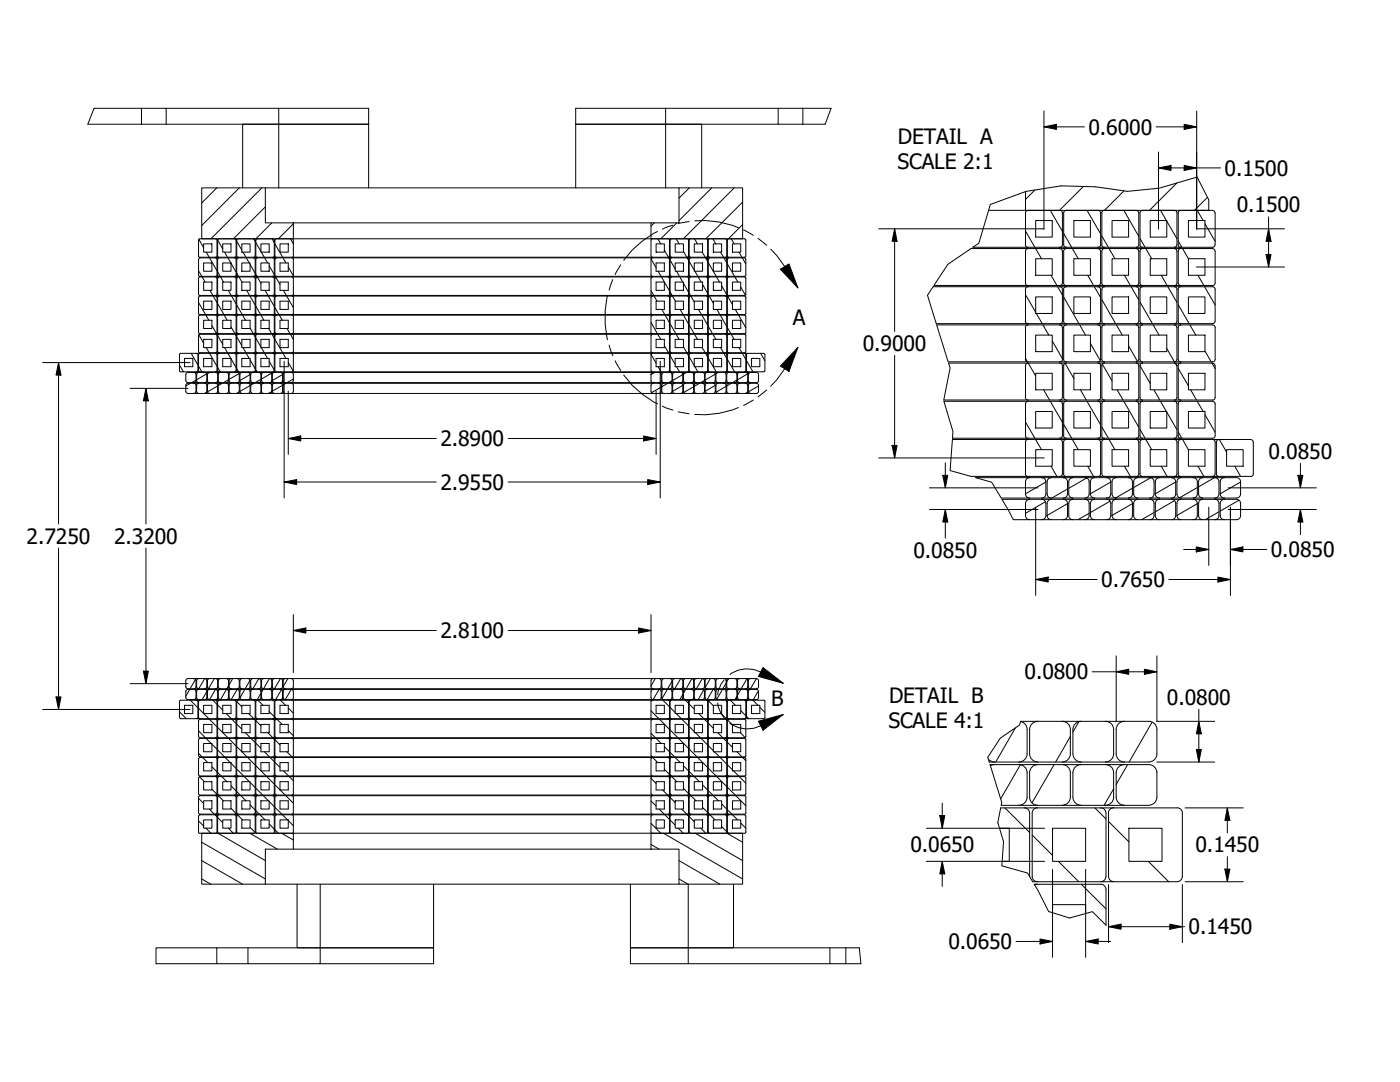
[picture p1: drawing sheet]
<svg xmlns="http://www.w3.org/2000/svg" width="279mm" height="216mm" viewBox="0 0 279 216" stroke-linecap="round" stroke-linejoin="round" font-family="sans-serif">
<defs><g id="words">
<g font-size="4.2">
<text x="179.2" y="28.7">DETAIL A</text>
<text x="217.2" y="26.8">0.6000</text>
<text x="179.1" y="33.8">SCALE 2:1</text>
<text x="244.4" y="35">0.1500</text>
<text x="246.8" y="42.4">0.1500</text>
<text x="158.2" y="64.9">A</text>
<text x="172.2" y="70">0.9000</text>
<text x="87.9" y="89">2.8900</text>
<text x="253.2" y="91.6">0.0850</text>
<text x="87.9" y="97.7">2.9550</text>
<text x="5.3" y="108.5">2.7250</text>
<text x="22.8" y="108.5">2.3200</text>
<text x="182.3" y="111.3">0.0850</text>
<text x="253.6" y="111.2">0.0850</text>
<text x="219.8" y="117.2">0.7650</text>
<text x="87.9" y="127.3">2.8100</text>
<text x="204.5" y="135.6">0.0800</text>
<text x="153.9" y="141">B</text>
<text x="177.4" y="140.2">DETAIL B</text>
<text x="232.9" y="140.7">0.0800</text>
<text x="177.3" y="145.2">SCALE 4:1</text>
<text x="181.7" y="170">0.0650</text>
<text x="238.6" y="170.1">0.1450</text>
<text x="189.3" y="189.4">0.0650</text>
<text x="237.2" y="186.4">0.1450</text>
</g>
</g></defs>
<!-- layer: Hatch (ANSI) -->
<g fill="none" stroke="#000" stroke-width=".2">
<path d="M43.3 37.5l-3 3M47.8 37.5l-7.5 7.5M52.3 37.5l-10.2 10.1M137.6 37.5l-2.1 2M142 37.5l-6.5 6.5M146.5 37.5l-10.1 10.1M206.5 37.9l-1.8 1.9M216.2 37.2l-4.8 4.8M224.3 38.1l-3.9 3.9M234.9 36.5l-5.5 5.5M241 39.4l-2.6 2.6M39.6 54l.7 1.1"/>
<path d="M39.7 47.8l.9 1.6M40.3 55.3l.6 1M41.2 50.3l.5 1M41.8 51.5l1.5 2.5M41.9 57.9l.6 1M42.5 59.1l.8 1.3M43.4 47.9l1 1.8M43.4 54.3l.5 .8M44 55.3l.6 1M44.8 50.3l.6 1M45.5 51.5l.6 1M45.6 57.9l.5 1"/>
<path d="M46.1 52.5l1 1.8M46.2 59.1l.9 1.5M47 47.7l.1 .2M47.2 48.2l1.1 1.7M47.2 54.5l.4 .6M47.7 55.3l.6 1M48.5 50.3l.6 1M49.1 51.5l.6 1M49.2 57.9l.6 1M49.9 59.1l1 1.8M49.9 52.8l1 1.7M50.6 47.6l.3 .6"/>
<path d="M51.1 48.4l1 1.8M51.1 54.8l.2 .3M51.4 55.3l.7 1.2M52.2 50.3l.5 1M52.8 51.5l.6 1M52.9 57.9l.6 1M53 41.3l-6.4 6.3M53.6 59.1l1.1 2M53.7 53l1 1.8M54.3 44.5l-3.2 3.1M54.3 47.6l.4 .8M54.9 48.7l1.5 2.6"/>
<path d="M55 55.3l.9 1.5M56.5 51.5l.6 1M56.6 57.9l.5 1M57.2 59.1l1.3 2.3M57.5 53.3l1 1.7M58 47.6l.5 1.1M58.5 44.7l-2.9 2.9M129.9 58l.6 .9M129.9 51.7l1 1.7M130.5 59.1l.6 1M130.6 44.5l-.7 .6M131.3 47.6l.6 1.1"/>
<path d="M131.3 54.1l.6 1M132 55.3l1.6 2.7M132.6 49.9l.8 1.4M133.5 51.5l.1 .1M133.7 58.3l.4 .6M133.7 51.9l1 1.8M134.2 59.1l.6 1M134.9 47.6l.6 1.1M135 54.1l.6 1M135.1 44.5l-3.2 3.1M135.7 55.3l.5 1M136.4 56.5l1 1.8"/>
<path d="M136.4 50.2l.7 1.1M137.1 51.5l.3 .4M137.5 52.2l1.1 1.7M137.5 58.5l.3 .4M137.9 59.1l.7 1.2M138.6 47.6l.6 1.1M138.7 54.1l.6 1M139.3 55.3l.6 1M140.1 50.3l.6 1M140.2 56.8l1 1.7M140.8 51.5l.4 .7M141.4 52.4l1.5 2.7"/>
<path d="M141.6 59.1l.8 1.4M142.3 47.6l.6 1.1M143 55.3l.6 1M143.8 50.3l.6 1M144 57l1 1.7M144.5 51.5l.5 .9M145.2 52.7l1.4 2.4M145.2 59.1l1 1.7M145.9 47.6l.6 1.1M146.7 55.3l.6 1M147.5 50.3l.6 1M147.8 57.3l1 1.6"/>
<path d="M148.1 51.5l.7 1.2M148.2 44.8l-2.8 2.8M148.2 40.3l-7.3 7.3M204.7 58.8l2 3.5M204.7 46.1l1.8 3.2M206.7 49.6l1.2 2M209.6 42l2.4 4.2M209.8 54.9l1.1 2.1M211.1 57.2l.9 1.7M212.3 59.3l3 5.3M212.3 46.6l1.6 2.7M214 49.6l1.2 2"/>
<path d="M216.9 42l2.7 4.7M217.1 54.9l1.1 2.1M218.4 57.2l1.2 2.2M219.9 59.8l2.8 4.8M219.9 47.1l1.3 2.2M221.3 49.6l1.2 2M224.3 42l3 5.2M224.4 54.9l1.2 2.1M225.7 57.2l1.6 2.7M227.5 47.6l1 1.7M228.7 49.6l1.1 2M231.6 42l1.2 2"/>
<path d="M231.8 54.9l1.1 2.1M232.9 44.1l2 3.5M233.1 57.2l1.8 3.1M235.1 48.1l.8 1.2M236 49.6l1.2 2M238.9 42l1.2 2M239.1 54.9l1.2 2.1M240.4 57.2l2.1 3.7M240.5 44.6l2 3.6M35.8 72.8l.8 1.4M38 76.5l-.9 .5M38.2 70.5l1.3 2.3"/>
<path d="M39.1 75.8l-.9 .5M39.6 60.4l1.4 2.4M39.6 73.1l.7 1.1M39.7 66.8l.9 1.7M41.1 62.9l.6 1M41.2 69.4l.5 1M41.2 78.3l-.3 .2M41.2 74.6l-2 1.2M41.6 74.4l-.1 .1M41.8 70.5l1.5 2.6M42.3 65l.9 1.5M43.4 67l1 1.7"/>
<path d="M43.4 60.6l1.3 2.2M43.4 73.3l.5 .9M43.4 77l-2 1.2M44.4 76.5l-.8 .4M44.7 62.9l.6 1M44.8 69.4l.6 1M45.5 70.5l.6 1M45.6 75.8l-1 .5M46.1 65.2l.8 1.4M46.1 71.6l1 1.7M47 66.7l.1 .3M47.2 67.2l1.1 1.8"/>
<path d="M47.2 60.9l1.1 1.9M47.2 73.6l.4 .6M47.7 74.6l-2 1.1M47.7 78.2l-.5 .3M48.4 62.9l.6 1M48.5 69.4l.6 1M49.1 70.5l.6 1M49.9 71.8l1 1.8M49.9 65.5l.6 1.1M49.9 74.7l-2 1.2M49.9 76.9l-2 1.2M50.6 66.7l.3 .5"/>
<path d="M50.7 76.5l-.7 .4M51.1 61.1l.9 1.7M51.1 67.5l1 1.7M51.1 73.8l.2 .4M52.1 75.7l-1.2 .6M52.1 62.9l.6 1M52.2 69.4l.5 1M52.8 70.5l.6 1M53.6 65.6l.6 1M53.7 72.1l1 1.7M54.1 74.5l-1.9 1.1M54.2 78.1l-.6 .4"/>
<path d="M54.3 66.7l.4 .8M54.9 61.4l.8 1.4M54.9 67.7l1.5 2.7M55.8 62.9l.5 1M56.4 74.7l-2 1.2M56.4 76.9l-2 1.1M56.5 70.5l.6 1M57.1 76.5l-.5 .3M57.3 65.6l.6 1M57.5 72.3l1 1.7M58 66.7l.5 1M58.5 75.6l-1.2 .7"/>
<path d="M129.9 64.3l1.3 2.3M129.9 70.7l1 1.8M130.7 74.3l-.8 .4M131.3 66.7l.6 1M131.3 73.2l.6 1M132 77.2l-2 1.2M132.1 61.7l.6 1.1M132.6 69l.8 1.4M132.7 62.9l.9 1.5M133.3 76.5l-1.2 .7M133.5 70.6l.1 .1M133.7 64.6l1.2 2"/>
<path d="M133.7 71l1 1.7M134.1 76l-.6 .3M134.9 66.7l.6 1M135 73.2l.6 1M135.7 61.7l.6 1.1M136.3 74.7l-2.1 1.2M136.3 76.9l-2.1 1.2M136.4 69.2l.7 1.2M136.4 62.9l1 1.7M137 74.3l-.6 .4M137.1 70.5l.3 .5M137.5 71.2l1.1 1.8"/>
<path d="M137.5 64.9l1 1.7M138.4 77.2l-1.9 1.1M138.6 66.7l.6 1M138.7 73.2l.6 1M139.4 61.7l.6 1.1M139.6 76.5l-1 .6M140.1 62.9l1.1 2M140.1 69.4l.6 1M140.6 75.9l-.8 .4M140.8 70.5l.4 .7M141.4 65.1l.8 1.5M141.4 71.5l1.5 2.7"/>
<path d="M142.3 66.7l.6 1M142.7 74.7l-2 1.1M142.7 76.9l-2 1.2M143.1 61.7l.6 1.1M143.4 74.3l-.5 .2M143.7 62.9l1.3 2.2M143.8 69.4l.6 1M144.5 70.5l.5 1M144.9 77.1l-2 1.1M145.2 65.4l.7 1.2M145.2 71.7l1.4 2.5M145.9 66.7l.6 1"/>
<path d="M146 76.5l-1 .5M146.7 61.7l.6 1.1M147.1 75.8l-.9 .5M147.4 62.9l1.4 2.5M147.5 69.4l.6 1M148.1 70.5l.7 1.2M149 71.9l1.3 2.3M149.1 78.3l-.3 .2M149.2 74.6l-2 1.2M149.6 74.4l-.1 .1M151.4 77l-2 1.2M151.8 70.5l.9 1.5"/>
<path d="M204.7 71.5l.3 .7M205.2 72.5l1.5 2.5M206.8 62.5l1.2 2.1M208.1 64.8l1.2 2.1M208.3 77.8l1.2 2M210 68l2 3.6M212.6 72.5l1.7 3M215.5 64.8l1.1 2.1M215.6 77.8l1.2 2M217.6 68.5l2 3.4M220 72.7l1.9 3.3M222.8 64.8l1.2 2.1"/>
<path d="M222.9 77.8l1.2 2M225.2 69l1.8 3.1M227.5 73l2.1 3.5M227.5 60.3l2.5 4.3M230.1 64.8l1.2 2.1M230.3 77.8l1.2 2M232.9 69.5l1.5 2.7M234.6 72.6l.3 .4M235.1 60.8l2.2 3.8M235.1 73.5l2.1 3.5M237.5 64.8l1.2 2.1M237.6 77.8l1.2 2"/>
<path d="M240.5 70l1.2 2.2M241.9 72.5l.6 1.1M204.7 84.2l1.8 3.2M206.7 87.7l1.2 2M208.7 96.2l-4 2.3M209.6 80.1l2.4 4.2M209.8 93l1.1 2.1M212.3 84.7l1.6 2.7M213 97.6l-3.1 1.8M214 87.7l1.2 2M216.8 95.4l-3.5 2M216.9 80.1l2.7 4.7"/>
<path d="M217.1 93l1.1 2.1M219.9 85.2l1.3 2.2M221.3 87.7l1.2 2M221.7 96.2l-4.1 2.3M224.3 80.1l3 5.2M224.4 93l1.2 2.1M226 97.4l-3.3 2M227.5 85.7l1 1.7M228.7 87.7l1.1 2M229.6 95.4l-3.3 1.9M231.6 80.1l1.2 2M231.8 93l1.1 2.1"/>
<path d="M232.9 82.2l2 3.5M234.4 99.9l-3.8 2.2M234.6 96.2l-4 2.3M235.1 86.2l.8 1.2M236 87.7l1.2 2M238.9 80.1l1.2 2M239 97.3l-3.6 2M239.1 93l1.2 2.1M240.5 82.7l2 3.6M242.4 95.3l-3.2 1.8M243.3 87.7l1.5 2.5M246.4 93l1.2 2.1"/>
<path d="M247.2 99.8l-3.7 2.2M247.6 96.2l-4.1 2.3M208.6 100.1l-3.9 2.3M213 100.5l-4 2.3M217.4 102.4l-2.3 1.3M221.5 100l-3.9 2.3M226 100.5l-4.1 2.3M230.3 102.3l-2.5 1.4M239 100.5l-4.1 2.3M243.3 102.1l-2.8 1.6M37.9 137.6l-.8 1.3M38 139.7l1.5 1.5"/>
<path d="M39 135.6l-1.1 1.8M40.9 135.4l-1.2 2M41.3 138l-1 1.6M42.5 139.7l.8 .8M42.8 135.4l-1.2 2M43 137.6l-1.2 2M45.2 137.6l-1.2 2M45.6 136.9l-.3 .5M46.4 135.4l-.7 1.3M47.2 140l1.1 1M47.3 137.6l-1.2 2M48.9 137.6l-1 1.6"/>
<path d="M49.9 135.8l-1 1.6M51.5 139.7l1 1M51.6 135.4l-1.1 2M52.1 138.3l-.7 1.3M52.5 137.6l-.3 .5M53.8 135.4l-1.2 2M56 139.7l1 1M56 135.4l-1.2 2M56.2 137.6l-1.2 2M57.4 135.4l-.9 1.6M58.1 137.6l-1.2 2M130.8 135.4l-.9 1.5"/>
<path d="M131.5 137.6l-1.2 2M132.3 139.7l1.3 1.3M133.2 137.6l-1.1 1.8M134.1 136l-.9 1.4M135.8 135.4l-1.1 2M136.3 138.6l-.6 1M136.8 139.7l.6 .7M136.8 137.6l-.4 .7M138.1 135.4l-1.2 2M140.2 135.4l-1.2 2M140.4 137.7l-1.1 1.9M141.4 139.8l1 1"/>
<path d="M141.8 135.4l-1 1.7M142.3 137.6l-1.2 2M144.2 137.6l-1.1 1.9M144.9 136.3l-.6 1.1M145.4 135.4l-.4 .7M145.8 139.7l1 1M147.1 138.9l-.4 .7M147.8 137.6l-.6 1.1M149 135.5l-1.1 1.9M150.3 139.7l1 1M151 135.4l-1.2 2M151.3 137.9l-1 1.7"/>
<path d="M35.8 142l1.4 1.4M39.6 159.3l1 1M39.6 145.8l1.4 1.4M39.6 141.4l2.1 2M39.6 150.3l.7 .7M39.8 155l1 1M40.4 151.2l1.1 1M41.1 147.3l1 1.1M41.8 143.5l1.5 1.5M42.3 148.5l1 1M42.3 153l1 1M42.3 157.5l1 1"/>
<path d="M43.4 149.6l1.4 1.4M43.4 145.2l2.1 2M43.4 140.7l1 1M43.4 154.1l.7 .7M43.6 158.8l1 1M44.3 155l1 1M44.9 151.2l1.1 1M45.1 142.4l1.1 1M45.6 147.3l1.5 1.5M46.1 152.3l1 1M46.1 156.8l1 1M46.3 143.5l.8 .9"/>
<path d="M47.2 153.5l1.4 1.3M47.2 149l2.1 2M47.2 144.5l1.1 1M47.2 157.9l.7 .7M48.1 158.8l1 1M48.7 155l1.1 1M49 146.2l1 1M49.4 151.2l1.5 1.5M49.6 142.4l1.1 1M49.9 156.1l1 1M50.1 147.3l.8 .9M51.1 157.3l1.3 1.3"/>
<path d="M51.1 152.8l2 2M51.1 148.3l1 1M51.1 143.8l1 1M52.6 158.8l1 1M52.8 150l1 1M53.2 155l1.5 1.5M53.4 146.2l1.1 1M53.7 159.9l1 1.1M53.7 142l1 1M53.9 151.2l.8 .8M54.9 156.6l2 2M54.9 152.1l1 1"/>
<path d="M54.9 147.6l1 1M54.9 143.1l.3 .3M55.3 143.5l1 1M56.6 153.8l1 1M57 158.8l1.5 1.5M57.3 150l1 1M57.5 145.8l1 1M57.5 141.3l1 1M57.7 155l.8 .8M129.9 159.8l1 1M129.9 155.3l1 1M129.9 146.3l.9 .9"/>
<path d="M129.9 141.8l1.6 1.6M130 150.9l.1 .1M130.3 151.2l1 1M130.9 147.3l1.1 1.1M131.6 143.5l2 2M132.2 157.6l1 1M132.6 153.5l1 1M132.6 149l1 1M133.4 158.8l.2 .2M133.7 159.1l1 1M133.7 141.2l1 1M133.7 150.1l.9 .9"/>
<path d="M133.7 145.6l1.6 1.6M133.8 154.7l.1 .1M134.1 155l1 1M134.7 151.2l1.1 1M135 142.4l1 1M135.4 147.3l2 2M136.1 143.5l1.3 1.3M136.4 157.3l1 1M136.4 152.8l1 1M137.5 145l1.1 1M137.5 140.5l1.1 1M137.5 153.9l.9 .9"/>
<path d="M137.5 149.5l1.6 1.5M137.6 158.5l.1 .1M137.9 158.8l1 1M138.6 155l1 1M138.8 146.2l1 1M139.2 151.2l2 1.9M139.4 142.4l1.1 1M139.9 147.3l1.3 1.4M140.2 156.6l1 1M140.6 143.5l.6 .7M141.4 148.8l1 1M141.4 144.3l1 1"/>
<path d="M141.4 157.8l.8 .8M141.4 153.3l1.5 1.5M142.4 158.8l1 1M142.6 150l1 1M143 155l2 2M143.3 146.2l1 1M143.7 151.2l1.3 1.3M143.9 142.4l1 1M144.4 147.3l.6 .7M145.2 152.6l1 1M145.2 148.1l1 1M145.2 157.1l1.5 1.5"/>
<path d="M145.2 143.7l1 .9M146.4 153.8l1 1M146.9 158.8l1.9 2M147.1 150l1 1M147.5 155l1.3 1.3M147.7 146.2l1 1M147.8 141.8l1 1M148.2 151.2l.6 .6M149 142.9l.4 .5M151.6 141.1l1.1 1M202.6 145.2l-3.9 6.9M203.6 152.6l-3.9 6.8"/>
<path d="M210.4 152.6l-4.4 7.6M213.6 147l-2.9 5.1M215.3 144l-1.2 2.1M222.2 157.4l-1.9 3.3M225 152.6l-2.2 3.9M229.9 144.1l-4.6 8M39.6 163.8l1 1M40.3 175.4l1.8 1M40.3 171.7l8.1 4.7M40.3 168.1l12.7 7.3M41.1 165.2l1 1.1M41.8 161.4l1 1.1"/>
<path d="M42.9 162.6l.4 .4M43.4 163.1l1 1M43.5 166.3l9.5 5.4M45.6 165.2l1 1.1M46.1 161.3l1 1M47.4 162.6l1 1M49.8 166.3l5.6 3.1M49.9 160.6l1 1M49.9 165.1l1 1M51.1 161.8l.7 .7M51.9 162.6l1 1M53.7 164.4l1 1"/>
<path d="M54.9 161.1l1.3 1.4M54.9 165.6l.7 .7M56.2 166.3l2.3 1.3M56.4 162.6l1 1M57.5 163.7l1 1.1M129.9 168.5l1.7 .9M129.9 164.3l2 2M131.6 161.4l1 1.1M132.4 166.3l15.8 9.1M132.7 162.6l.9 .9M133.7 163.6l1 1M135.4 165.2l1 1.1"/>
<path d="M135.5 175.4l1.8 1M135.5 171.7l8.2 4.7M136 161.4l1.1 1.1M137.2 162.6l.2 .2M137.5 162.9l1.1 1.1M138.7 166.3l9.5 5.4M139.8 165.2l1.1 1.1M140.2 161.1l1 1M141.4 162.3l.1 .1M141.7 162.6l1 1M144 160.4l1 1M144 164.9l1 1"/>
<path d="M145.1 166.3l3.1 1.8M145.2 161.6l.8 .9M145.2 166.1l.1 .1M146.2 162.6l1 1M147.8 164.2l1 1M200.6 161.2l4.9 4.9M206 166.6l4.1 4.1M211.2 171.9l4.1 4M215.8 176.4l4.9 5M218.5 161.2l2.2 2.2M221.2 163.9l4.1 4.1M229.2 171.9l4 4"/>
</g>
<!-- layer: Break Line (ANSI) -->
<g fill="none" stroke="#000" stroke-width=".2">
<path d="M18.8 21.6l-1.3 3.2M165.9 21.6l-1.2 3.2M241.2 39.9l-2.3-4.6-7.5 2.2-6.4 .7-6.3-.9-6.9-.2-7.1 1.1-7.1 2.6-2.3 7.7-1.2 .8M186.2 57.2l-1.1 1.7 1.8 5.7M193.8 49.6l-4.6 3.1-2.8 4.3M186.9 64.8l2.3 7.4M189.3 72.5l.3 .9-1.2 6.4M188.4 80.1l1.8 6-.1 1.3M190.1 87.7l-.5 6.2 4.2 1.2M194.7 95.3l3.2 .9 1.9 3.2M200 99.6l2.2 4.1M197.6 152.6l2.3 7.5-.1 .6"/>
<path d="M203.7 144l-.2 .7-3.9 2.6-2.5 3.8 .3 1M203.7 143.9v.1M199.7 161.2l-.6 2.9 1.2 3.9-.4 4.8 5.2 1.4 1 1.7M206.4 176.4l2.9 5.5 4.1 1.3 4.6-1.3 2.7 2.7M171.5 189.1l.3 3.2"/>
</g>
<!-- layer: Visible (ANSI) -->
<g fill="none" stroke="#000" stroke-width=".2">
<path d="M17.5 24.8h10.7M18.8 21.6h9.4M28.2 24.8h27.4M28.2 24.8v-3.2h5v3.2M33.2 21.6h22.4v3.2M40.3 37.5h12.7v7h5.5v3.1h-18.2zM48.4 37.5v-12.7h7.2v12.7M53 37.5h82.5M55.6 21.6h18v15.9M55.6 24.8h18M132.8 37.5v-12.7h7.2v12.7M132.8 21.6h-17.9v3.2h17.9h-17.9v12.7"/>
<path d="M132.8 21.6h27.4M132.8 21.6v3.2h22.5v-3.2M135.5 37.5h12.7v10.1h-18.3v-3.1h5.6zM155.3 24.8h9.4M160.2 21.6h5.7M160.2 21.6v3.2M204.7 38.2v3.8h36.5v-2.1M39.6 59.3v3.2l.3 .3h108.7l.3-.3M39.6 58.7l.3 .2 108.7 .1 .3-.3M39.6 51.7v3.2l.3 .3M39.6 59.3l.3-.2h108.7l.3 .2M39.9 51.5h108.7"/>
<path d="M39.9 51.5l-.3 .2M40.6 48.7h1.7v1.6h-1.7zM40.6 56.3h1.7v1.6h-1.7zM40.6 52.5h1.7v1.6h-1.7zM43.1 55.3l.2 .2v3.2M43.1 51.5l.2 .2M43.1 59.1l.2 .2v3.2l-.2 .3M43.3 51.7v3.2l-.2 .3M43.3 58.7l-.2 .3M43.4 51.7v3.2l.3 .3M43.5 58.7l.2 .2M43.7 55.3l-.2 .2-.1 3.2"/>
<path d="M43.7 51.5l-.2 .2M43.7 59.1l-.3 .2v3.2l.3 .3M44.4 56.3h1.7v1.6h-1.7zM44.4 52.5h1.7v1.6h-1.7zM44.4 48.7h1.7v1.6h-1.7zM46.9 59.1l.2 .2M46.9 55.3l.2 .2M46.9 51.5l.2 .2M47.1 47.9v3.2M47.1 51.7v3.2M47.1 55.5v3.2M47.1 59.3v3.2"/>
<path d="M47.1 58.7l-.2 .3M47.1 54.9l-.2 .3M47.1 51.1l-.2 .3M47.1 47.9l-.2-.3-3.4 .1-.1 3.4 .3 .3M47.2 51.7l.1 3.2 .2 .2M47.3 58.7l.2 .2M47.5 51.3l-.3-.2 .1-3.2 .2-.3 3.4 .1v3.4l-.2 .2M47.5 51.5l-.2 .2M47.5 55.3l-.3 .2v3.2M47.5 59.1l-.3 .2 .1 3.2 .2 .3M48.3 56.3h1.6v1.6h-1.6zM48.3 52.5h1.6v1.6h-1.6z"/>
<path d="M48.3 48.7h1.6v1.6h-1.6zM50.7 51.5l.2 .2M50.7 55.3l.2 .2v3.2M50.7 59.1l.2 .2v3.2l-.2 .3M50.9 58.7l-.2 .2M50.9 51.7v3.2l-.2 .2M51.1 58.7l.2 .3M51.1 51.7v3.2l.2 .3M51.1 47.9v3.2l.2 .3M51.1 55.5v3.2M51.3 47.6h3.2l.3 .3M51.3 55.3l-.2 .2"/>
<path d="M51.3 51.5l-.2 .2M51.3 47.7l-.2 .2M51.3 59.1l-.2 .2v3.2M52.1 56.3h1.6v1.6h-1.6zM52.1 52.5h1.6v1.6h-1.6zM52.1 48.7h1.6v1.6h-1.6zM54.5 55.3l.2 .2v3.2M54.5 59.1l.3 .2M54.5 51.5l.3 .2M54.7 58.7l-.2 .2M54.7 47.9v3.2l-.2 .2M54.7 51.7v3.2"/>
<path d="M54.7 59.3v3.2M54.8 54.9l-.3 .3M54.9 51.7v3.2l.2 .3M54.9 58.7l.2 .3M55.1 51.5l-.2 .2M55.1 55.3l-.2 .2v3.2M55.1 59.1l-.2 .2v3.2l.2 .3M55.9 48.7h1.6v1.6h-1.6zM55.9 52.5h1.6v1.6h-1.6zM55.9 56.3h1.6v1.6h-1.6zM58.3 47.6h-3.2l-.2 .2v3.3l.2 .3M58.3 51.5l.3 .2"/>
<path d="M58.3 55.3l.2 .2v3.2M58.3 59.1l.3 .2M58.3 47.6l.3 .3M58.5 58.7l-.2 .2M58.5 51.7v3.2l-.2 .2M58.5 59.3v3.2l-.2 .3M58.5 47.6h71.4M58.5 44.5h71.4M58.5 47.9v3.2M58.6 51.1l-.3 .3M129.9 51.7v3.2l.3 .3M129.9 58.7l.3 .3"/>
<path d="M130.2 51.4l-.3-.3 .1-3.4 3.3-.1 .3 .3v3.2l-.2 .3M130.2 51.5l-.3 .2M130.2 55.3l-.3 .2v3.2M130.2 59.1l-.3 .2v3.2l.3 .3M130.9 48.7h1.7v1.6h-1.7zM130.9 52.5h1.7v1.6h-1.7zM130.9 56.3h1.7v1.6h-1.7zM133.4 51.5l.2 .2M133.4 59.1l.2 .2v3.2l-.2 .3M133.4 55.3l.2 .2v3.2M133.6 58.7l-.2 .2M133.6 51.7v3.2l-.2 .3"/>
<path d="M133.7 58.7l.3 .3M133.7 51.7v3.2l.3 .3M133.7 47.9v3.2M133.7 55.5v3.2M133.8 51.1l.2 .2M134 47.6h3.2l.2 .3M134 59.1l-.3 .2v3.2l.3 .3M134 55.3l-.2 .2M134 51.5l-.2 .2M134 47.7l-.2 .2M134.7 56.3h1.7v1.6h-1.7zM134.7 52.5h1.7v1.6h-1.7z"/>
<path d="M134.7 48.7h1.7v1.6h-1.7zM137.2 59.1l.2 .2M137.2 55.3l.2 .2v3.2M137.2 51.5l.2 .2M137.4 59.3v3.2l-.2 .3M137.4 47.9v3.2l-.2 .2M137.4 51.7v3.2M137.4 58.7l-.2 .2M137.4 54.9l-.2 .3M137.5 51.7v3.2l.3 .3M137.5 58.7l.3 .3M137.8 55.3l-.2 .2-.1 3.2"/>
<path d="M137.8 59.1l-.3 .2v3.2l.3 .3M137.8 51.5l-.3 .2M138.6 56.3h1.6v1.6h-1.6zM138.6 52.5h1.6v1.6h-1.6zM138.6 48.7h1.6v1.6h-1.6zM141 47.6h-3.2l-.2 .2-.1 3.3 .3 .3M141 55.3l.2 .2v3.2M141 59.1l.2 .2v3.2l-.2 .3M141 51.5l.2 .2M141 47.7l.2 .2v3.2l-.2 .2M141.2 58.7l-.2 .2M141.2 51.7v3.2l-.2 .2"/>
<path d="M141.4 51.7v3.2l.2 .3M141.4 58.7l.2 .3M141.6 59.1l-.2 .2v3.2l.2 .3M141.6 55.3l-.2 .2v3.2M141.6 51.5l-.2 .2M142.4 56.3h1.6v1.6h-1.6zM142.4 52.5h1.6v1.6h-1.6zM142.4 48.7h1.6v1.6h-1.6zM144.8 51.3l.2-.2v-3.3l-.2-.2h-3.2l-.2 .3v3.2l.2 .3M144.8 59.1l.2 .2 .1 3.2-.3 .3M144.8 55.3l.3 .2-.1 3.2M144.8 51.5l.2 .2"/>
<path d="M145 51.7l.1 3.2-.3 .3M145.1 58.7l-.3 .3M145.2 51.7v3.2l.2 .3M145.2 58.7l.2 .3M145.4 51.4l-.2-.3v-3.3l.2-.2 3.4 .1v3.4l-.2 .2h-108.7l-.3-.2v-3.2l.2-.2h3.4l.1 3.4-.2 .3M145.4 59.1l-.2 .2v3.2M145.4 55.3l-.2 .2v3.2M145.4 51.5l-.2 .2M146.2 48.7h1.6v1.6h-1.6zM146.2 56.3h1.6v1.6h-1.6zM146.2 52.5h1.6v1.6h-1.6zM148.6 51.5l.2 .2"/>
<path d="M148.8 51.7v3.2l-.2 .2h-108.7M148.8 55.5v3.2M148.8 59.3v3.2M148.9 55.5l-.3-.2h-108.7l-.3 .2v3.2M186.2 57.2h55.8l.2 .1 .3 .4v6.4M193.8 49.6h48.2l.4 .3 .1 .2M197.3 42h7.4M204.6 56.5l.1 .2 .5 .3M204.7 42.5l-.1 6.3 .1 .3 .5 .3M205.2 42l-.3 .1-.2 .4M205.2 49.6l-.3 .1-.2 .4v6.4M205.2 57.2l-.3 .1-.3 .4 .1 6.4v.2l.5 .3"/>
<path d="M205.2 42h6.3l.5 .2v.3M206.7 59.2h3.3v3.3h-3.3zM206.7 44h3.3v3.3h-3.3zM206.7 51.6h3.3v3.3h-3.3zM211.5 49.6l.4 .3 .1 .2M211.5 57.2l.5 .3v.2v6.4v.2l-.5 .3M212 42.5v6.3l-.2 .5-.3 .1M212 50.1v6.4M212 56.5l-.2 .4-.3 .1M212.3 56.5v.2l.5 .3M212.3 42.5v6.3v.3l.5 .2M212.3 57.7v6.4"/>
<path d="M212.8 42l-.3 .1-.2 .4M212.8 49.6l-.3 .1-.2 .4v6.4M212.8 57.2l-.3 .1-.2 .4M212.8 42h6.3l.5 .2v.3M214.3 44h3.3v3.3h-3.3zM214.3 51.6h3.3v3.3h-3.3zM214.3 59.2h3.3v3.3h-3.3zM219.1 49.6l.5 .3v.2v6.4M219.1 57.2l.5 .3v.2v6.4v.2l-.5 .3M219.6 42.5v6.3l-.2 .5-.3 .1M219.6 56.5l-.2 .4-.3 .1M219.9 56.5l.1 .2 .4 .3"/>
<path d="M219.9 42.5v6.3l.1 .3 .4 .3M220.4 49.6l-.3 .1-.2 .4v6.4M220.4 57.2l-.3 .1-.2 .4v6.4l.1 .2 .4 .3M220.4 42h-.3l-.2 .5M220.4 42h6.4M221.9 44h3.3v3.3h-3.3zM221.9 51.6h3.3v3.3h-3.3zM221.9 59.2h3.3v3.3h-3.3zM226.7 57.2l.3 .1 .3 .4-.1 6.4-.2 .4-.3 .1M226.7 42l.5 .2v.3M226.7 49.6l.5 .3v.2l.1 6.4M227.3 42.5v6.3l-.3 .5-.3 .1"/>
<path d="M227.3 56.5l-.3 .4-.3 .1M227.5 56.5l.1 .2 .4 .3M227.5 42.5v6.3l.1 .3 .4 .3M228 49.6l-.2 .1-.3 .4v6.4M228 57.2l-.4 .3-.1 .2v6.4l.1 .2 .4 .3M229.6 44h3.3v3.3h-3.3zM229.6 51.6h3.3v3.3h-3.3zM229.6 59.2h3.3v3.3h-3.3zM234.4 57.2l.2 .1 .3 .4v6.4l-.3 .4-.2 .1M234.4 49.6l.4 .3 .1 .2M234.4 42l.4 .2 .1 .3M234.4 42h-6.4h-.2l-.3 .5"/>
<path d="M234.9 48.8l-.3 .5h-.2M234.9 56.5l-.3 .4-.2 .1M234.9 42.5v6.3M234.9 50.1v6.4M235.1 48.8l.1 .3 .4 .3M235.1 56.5l.1 .2 .4 .3M235.1 42.5v6.3M235.1 57.7v6.4M235.6 49.6l-.2 .1-.3 .4v6.4M235.6 57.2l-.2 .1-.3 .4M237.2 51.6h3.3v3.3h-3.3zM237.2 59.2h3.3v3.3h-3.3z"/>
<path d="M237.2 44h3.3v3.3h-3.3zM242 42l.2 .1 .3 .4M242 42h-6.4h-.2l-.3 .5M242.5 48.8l-.3 .5h-.2h-47.9M242.5 56.5l-.3 .4-.2 .1h-55.6M242.5 42.5v6.3M242.5 50.1v6.4M36.8 71.5h1.7v1.7h-1.7zM37.5 76.5h113.5h.2l.2 .4v1.2l-.1 .2-.3 .2h-113.5M37.5 74.3h113.5l.2 .1 .2 .3v1.2l-.1 .2-.3 .2h-113.5M37.5 76.5l-.4 .2v.2v1.2l.2 .4h.2M37.5 74.3l-.2 .1-.2 .3v1.2l.2 .4h.2"/>
<path d="M38.7 76.5h.2l.2 .4v1.2v.2l-.4 .2M38.7 74.3l.2 .1 .2 .3v1.2v.2l-.4 .2M39.3 70.5l.2 .3v3.1l-.2 .3M39.7 74.3l-.3 .1-.2 .3v1.2l.2 .4h.3M39.7 76.5h-.3l-.2 .4v1.2l.2 .4h.3M39.9 66.6h108.7M39.9 70.5l-.3 .3v3.1l.3 .3M40.6 67.7h1.7v1.7h-1.7zM40.6 63.9h1.7v1.7h-1.7zM40.6 60.1h1.7v1.6h-1.7zM40.6 71.5h1.7v1.7h-1.7zM40.9 74.3l.2 .1 .2 .3v1.2l-.1 .2-.3 .2"/>
<path d="M40.9 76.5h.2l.2 .4v1.2l-.1 .2-.3 .2M41.8 74.3l-.3 .2-.1 .2v1.2l.2 .4h.2M41.8 76.5h-.2l-.2 .4v1.2l.2 .4h.2M43 74.3l.2 .1 .2 .3v1.2v.2l-.4 .2M43 76.5h.2l.2 .4v1.2v.2l-.4 .2M43.1 66.7l.2 .3v3.1l-.2 .3M43.1 62.9l.2 .2v3.2l-.2 .3M43.1 70.5l.2 .3v3.1l-.2 .3M43.7 62.9l-.3 .3v3.1l.3 .3M43.7 66.7l-.3 .3 .1 3.1 .2 .3M43.7 70.5l-.3 .3v3.1l.3 .3M44 74.3l-.4 .2v.2v1.2l.2 .4h.2"/>
<path d="M44 76.5h-.2l-.2 .4v1.2l.2 .4h.2M44.4 63.9h1.7v1.7h-1.7zM44.4 60.1h1.7v1.6h-1.7zM44.4 71.5h1.7v1.7h-1.7zM44.4 67.7h1.7v1.7h-1.7zM45.2 74.3l.2 .1 .2 .3v1.2l-.1 .2-.3 .2M45.2 76.5h.2l.2 .4v1.2l-.1 .2-.3 .2M46.1 74.3l-.3 .2-.1 .2v1.2l.2 .4h.2M46.1 76.5h-.2l-.2 .4v1.2l.2 .4h.2M46.9 62.9l.2 .3M46.9 70.5l.2 .3v3.1l-.2 .3M46.9 66.7l.2 .3v3.1"/>
<path d="M47.1 63.1v3.2M47.1 66.3l-.2 .3M47.1 62.5l-.2 .3M47.1 70.1l-.2 .3M47.3 76.5h.2l.3 .4v1.2l-.1 .2-.4 .2M47.3 74.3l.2 .1 .3 .3v1.2l-.1 .2-.4 .2M47.5 62.9l-.3 .2 .1 3.2 .2 .3M47.5 66.7l-.3 .3 .1 3.1 .2 .3M47.5 70.5l-.3 .3v3.1l.3 .3M48.3 71.5h1.6v1.7h-1.6zM48.3 60.1h1.6v1.6h-1.6zM48.3 63.9h1.6v1.7h-1.6z"/>
<path d="M48.3 67.7h1.6v1.7h-1.6zM48.3 74.3l-.4 .2v.2v1.2l.2 .4h.2M48.3 76.5h-.2l-.2 .4v1.2l.2 .4h.2M49.5 76.5h.2l.2 .4v1.2v.2l-.4 .2M49.5 74.3l.2 .1 .2 .3v1.2v.2l-.4 .2M50.5 74.3l-.4 .2-.1 .2v1.2l.2 .4h.3M50.5 76.5h-.3l-.2 .4v1.2l.2 .4h.3M50.7 62.9l.2 .2v3.2l-.2 .3M50.7 66.7l.2 .3v3.1l-.2 .3M50.7 70.5l.2 .3v3.1l-.2 .3M51.1 62.5l.2 .3M51.1 66.3l.2 .3"/>
<path d="M51.1 70.1l.2 .3M51.3 62.9l-.2 .3v3.1M51.3 66.7l-.2 .3v3.1M51.3 70.5l-.2 .3v3.1l.2 .3M51.7 76.5h.2l.2 .4v1.2l-.1 .2-.3 .2M51.7 74.3l.2 .1 .2 .3v1.2l-.1 .2-.3 .2M52.1 71.5h1.6v1.7h-1.6zM52.1 60.1h1.6v1.6h-1.6zM52.1 63.9h1.6v1.7h-1.6zM52.1 67.7h1.6v1.7h-1.6zM52.6 74.3l-.3 .2-.1 .2v1.2l.2 .4h.2M52.6 76.5l-.3 .2-.1 .2v1.2l.2 .4h.2"/>
<path d="M53.8 76.5h.2l.2 .4v1.2v.2l-.4 .2M53.8 74.3l.2 .1 .2 .3v1.2v.2l-.4 .2M54.5 62.9l.3 .3M54.5 66.7l.3 .3M54.5 70.5l.3 .3M54.7 70.8v3.1l-.2 .3M54.7 63.1v3.2M54.7 67v3.1M54.8 62.5l-.3 .3M54.8 66.3l-.3 .3M54.8 70.1l-.3 .3M54.8 74.3l-.2 .1-.2 .3v1.2l.2 .4h.2"/>
<path d="M54.8 76.5h-.2l-.2 .4v1.2l.2 .4h.2M55.1 62.9l-.2 .2v3.2l.2 .3M55.1 66.7l-.2 .3v3.1l.2 .3M55.1 70.5l-.2 .3v3.1l.2 .3M55.9 71.5h1.6v1.7h-1.6zM55.9 60.1h1.6v1.6h-1.6zM55.9 63.9h1.6v1.7h-1.6zM55.9 67.7h1.6v1.7h-1.6zM56 74.3l.2 .1 .2 .3v1.2l-.1 .2-.3 .2M56 76.5h.2l.2 .4v1.2l-.1 .2-.3 .2M56.9 74.3l-.3 .2-.1 .2v1.2l.2 .4h.2M56.9 76.5l-.3 .2-.1 .2v1.2l.2 .4h.2"/>
<path d="M58.1 74.3l.2 .1 .2 .3v1.2v.2l-.4 .2M58.1 76.5h.2l.2 .4v1.2l-.2 .4h-.2M58.3 62.9l.3 .3M58.3 66.7l.3 .3M58.3 70.5l.3 .3M58.5 63.1v3.2l-.2 .3M58.5 70.8v3.1l-.2 .3M58.5 67v3.1M58.6 70.1l-.3 .3M130.2 62.9l-.3 .2v3.2l.3 .3M130.2 66.7l-.3 .3v3.1l.3 .3M130.2 70.5l-.3 .3v3.1l.3 .3"/>
<path d="M130.3 74.3l-.2 .1-.2 .3v1.2l.2 .4h.2M130.3 76.5l-.3 .2-.1 .2v1.2l.2 .4h.2M130.9 71.5h1.7v1.7h-1.7zM130.9 60.1h1.7v1.6h-1.7zM130.9 63.9h1.7v1.7h-1.7zM130.9 67.7h1.7v1.7h-1.7zM131.5 76.5h.2l.3 .4v1.2l-.1 .2-.4 .2M131.5 74.3l.2 .1 .3 .3v1.2l-.1 .2-.4 .2M132.5 74.3l-.2 .1-.2 .3v1.2l.2 .4h.2M132.5 76.5h-.2l-.2 .4v1.2l.2 .4h.2M133.4 62.9l.2 .2v3.2l-.2 .3M133.4 66.7l.2 .3v3.1l-.2 .3"/>
<path d="M133.4 70.5l.2 .3v3.1l-.2 .3M133.7 74.3l.2 .1 .2 .3v1.2v.2l-.4 .2M133.7 76.5h.2l.2 .4v1.2v.2l-.4 .2M133.7 63.1v3.2l.3 .3M134 66.7l-.3 .3v3.1l.3 .3M134 70.5l-.3 .3v3.1l.3 .3M134 62.9l-.2 .3M134.7 74.3l-.3 .1-.2 .3v1.2l.2 .4h.3M134.7 76.5h-.3l-.2 .4v1.2l.2 .4h.3M134.7 71.5h1.7v1.7h-1.7zM134.7 60.1h1.7v1.6h-1.7zM134.7 63.9h1.7v1.7h-1.7z"/>
<path d="M134.7 67.7h1.7v1.7h-1.7zM135.9 74.3l.2 .1 .2 .3v1.2l-.1 .2-.3 .2M135.9 76.5h.2l.2 .4v1.2l-.1 .2-.3 .2M136.8 74.3l-.2 .1-.2 .3v1.2l.2 .4h.2M136.8 76.5h-.2l-.2 .4v1.2l.2 .4h.2M137.2 62.9l.2 .3M137.2 66.7l.2 .3M137.2 70.5l.2 .3M137.4 63.1v3.2l-.2 .3M137.4 67v3.1l-.2 .3M137.4 70.8v3.1M137.4 73.9l-.2 .3"/>
<path d="M137.8 62.9l-.3 .2v3.2l.3 .3M137.8 66.7l-.3 .3v3.1l.3 .3M137.8 70.5l-.3 .3v3.1l.3 .3M138 74.3l.2 .1 .2 .3v1.2v.2l-.4 .2M138 76.5h.2l.2 .4v1.2v.2l-.4 .2M138.6 71.5h1.6v1.7h-1.6zM138.6 60.1h1.6v1.6h-1.6zM138.6 63.9h1.6v1.7h-1.6zM138.6 67.7h1.6v1.7h-1.6zM139 74.3l-.2 .1-.2 .3v1.2l.2 .4h.2M139 76.5h-.2l-.2 .4v1.2l.2 .4h.2M140.2 76.5h.2l.2 .4v1.2l-.1 .2-.3 .2"/>
<path d="M140.2 74.3l.2 .1 .2 .3v1.2l-.1 .2-.3 .2M141 62.9l.2 .2v3.2l-.2 .3M141 66.7l.2 .3v3.1l-.2 .3M141 70.5l.2 .3v3.1l-.2 .3M141.1 74.3l-.2 .1-.2 .3v1.2l.2 .4h.2M141.1 76.5h-.2l-.2 .4v1.2l.2 .4h.2M141.6 62.9l-.2 .3v3.1l.2 .3M141.6 66.7l-.2 .3v3.1l.2 .3M141.6 70.5l-.2 .3v3.1l.2 .3M142.3 74.3l.2 .1 .2 .3v1.2v.2l-.4 .2M142.3 76.5h.2l.2 .4v1.2v.2l-.4 .2M142.4 63.9h1.6v1.7h-1.6z"/>
<path d="M142.4 60.1h1.6v1.6h-1.6zM142.4 71.5h1.6v1.7h-1.6zM142.4 67.7h1.6v1.7h-1.6zM143.3 74.3l-.2 .1-.2 .3v1.2l.2 .4h.2M143.3 76.5h-.2l-.2 .4v1.2l.2 .4h.2M144.5 74.3l.2 .1 .2 .3v1.2v.2l-.4 .2M144.5 76.5h.2l.2 .4v1.2v.2l-.4 .2M144.8 62.9l.2 .2 .1 3.2-.3 .3M144.8 66.7l.2 .3 .1 3.1-.3 .3M144.8 70.5l.2 .3 .1 3.1-.3 .3M145.2 70.8v3.1l.2 .3M145.2 62.5l.2 .3"/>
<path d="M145.4 70.5l-.2 .3M145.4 66.7l-.2 .3v3.1l.2 .3M145.4 62.9l-.2 .3v3.1l.2 .3M145.4 74.3l-.2 .1-.2 .3v1.2l.2 .4h.2M145.4 76.5h-.2l-.2 .4v1.2l.2 .4h.2M146.2 67.7h1.6v1.7h-1.6zM146.2 63.9h1.6v1.7h-1.6zM146.2 60.1h1.6v1.6h-1.6zM146.2 71.5h1.6v1.7h-1.6zM146.7 74.3l.2 .1 .2 .3v1.2l-.1 .2-.3 .2M146.7 76.5h.2l.2 .4v1.2l-.1 .2-.3 .2M147.6 74.3l-.2 .1-.2 .3v1.2l.2 .4h.2"/>
<path d="M147.6 76.5h-.2l-.2 .4v1.2l.2 .4h.2M148.6 62.9h-108.7l-.3 .2v3.2l.3 .3M148.6 62.9l.2 .3v3.1M148.6 70.5l.3 .3M148.8 74.3l.2 .1 .2 .3v1.2v.2l-.4 .2M148.8 76.5h.2l.2 .4v1.2v.2l-.4 .2M148.8 67v3.1l-.2 .3h-108.7l-.3-.3v-3.1l.3-.3h108.7l.3 .3M148.8 70.8v3.1l-.2 .3M148.9 66.3l-.3 .3M149.2 70.5l-.2 .3v3.1l.2 .3M149.8 76.5h-.2l-.2 .4v1.2l.2 .4h.2M149.8 74.3l-.2 .1-.2 .3v1.2l.2 .4h.2"/>
<path d="M150 71.5h1.6v1.7h-1.6zM152.4 70.5h-116.3l-.3 .3v3.1l.3 .3h116.3l.3-.3v-3.1l-.3-.3M186.9 64.8h55.1l.2 .1 .3 .4v6.4l-.3 .4-.2 .1M189.2 72.2h52.8M189.3 72.5h52.7M204.7 73l-.1 6.3 .1 .3 .5 .2M205.2 72.5h-.3l-.2 .5M205.2 64.8l-.3 .1-.3 .5 .1 6.3v.3l.5 .2M206.7 74.5h3.3v3.3h-3.3zM206.7 66.9h3.3v3.3h-3.3zM211.5 72.5l.5 .2v.3M211.5 64.9l.4 .2 .1 .3"/>
<path d="M212 79.3l-.2 .5h-.3M212 65.3v6.4l-.2 .4-.3 .1M212 73v6.3M212.3 71.7v.3l.5 .2M212.3 64.1v.2l.5 .3M212.3 73v6.3v.3l.5 .2M212.3 65.3v6.4M212.8 72.5h-.3l-.2 .5M212.8 64.8l-.3 .1-.2 .5M214.3 74.5h3.3v3.3h-3.3zM214.3 66.9h3.3v3.3h-3.3zM219.1 72.5l.5 .2v.3"/>
<path d="M219.1 64.8l.3 .1 .2 .4v6.4l-.2 .4-.3 .1M219.6 73v6.3l-.2 .5h-.3M219.9 73v6.3l.1 .3 .4 .2M220.4 72.5h-.3l-.2 .5M220.4 64.8l-.3 .1-.2 .5v6.3l.1 .3 .4 .2M221.9 74.5h3.3v3.3h-3.3zM221.9 66.9h3.3v3.3h-3.3zM226.7 72.5h.3l.3 .5M226.7 64.8l.3 .1 .3 .4-.1 6.4-.2 .4-.3 .1M227.3 73v6.3l-.3 .5h-.3M227.5 73v6.3l.1 .3 .4 .2M228 64.8l-.2 .1-.3 .5v6.3l.1 .3 .4 .2"/>
<path d="M228 72.5h-.2l-.3 .5M229.6 66.9h3.3v3.3h-3.3zM229.6 74.5h3.3v3.3h-3.3zM234.4 72.5l.4 .2 .1 .3M234.4 64.9l.4 .2 .1 .3M234.9 65.3v6.4l-.3 .4-.2 .1M234.9 73v6.3l-.3 .5h-.2M235.1 71.7l.1 .3 .4 .2M235.1 79.3l.1 .3 .4 .2M235.1 64.1l.1 .2 .4 .3M235.1 65.3v6.4M235.1 73v6.3"/>
<path d="M235.6 64.8l-.2 .1-.3 .5M235.6 72.5h-.2l-.3 .5M237.2 66.9h3.3v3.3h-3.3zM237.2 74.5h3.3v3.3h-3.3zM242 72.5l.4 .2 .1 .3M242.5 64.1l-.3 .4-.2 .1h-55.1M242.5 73v6.3l-.3 .5h-.2h-53.6M188.4 80.1h53.6h.2l.3 .5v6.3M190.1 87.7h59.5l.3 .1 .2 .4v6.4l-.2 .4-.3 .1M193.8 95.1h55.8M194.7 95.3h52.1a.81 .81 0 0 1 .8 .8v2.5M200 99.6h46.8a.82 .82 0 0 1 .8 .9v2.4a.81 .81 0 0 1-.8 .8h-44.6"/>
<path d="M204.6 86.9l.1 .3 .5 .3M204.7 98.6a.81 .81 0 0 0 .8 .8M205.2 80.1l-.3 .1-.2 .4v6.3M205.2 87.7l-.3 .1-.3 .4 .1 6.4v.2l.5 .3M205.5 99.6a.81 .81 0 0 0-.8 .8v2.5a.82 .82 0 0 0 .8 .8M205.5 95.3a.81 .81 0 0 0-.8 .8v2.5M206.7 82.1h3.3v3.3h-3.3zM206.7 89.7h3.3v3.3h-3.3zM207.9 99.6a.81 .81 0 0 1 .8 .8v2.5a.82 .82 0 0 1-.8 .8M207.9 95.3a.81 .81 0 0 1 .8 .8v2.5M208.7 98.6a.81 .81 0 0 1-.8 .8M209 98.6a.81 .81 0 0 0 .8 .8"/>
<path d="M209.8 99.6a.82 .82 0 0 0-.8 .9v2.4a.81 .81 0 0 0 .8 .8M209.8 95.3a.81 .81 0 0 0-.8 .8v2.5M211.5 80.1l.5 .2v.3v6.3M211.5 87.7l.5 .3v.2v6.4v.2l-.5 .3M212 86.9l-.2 .5h-.3M212.2 99.6a.82 .82 0 0 1 .8 .9v2.4a.81 .81 0 0 1-.8 .8M212.2 95.3a.81 .81 0 0 1 .8 .8v2.5M212.3 94.6v.2l.5 .3M212.3 86.9v.3l.5 .3M212.3 80.6v6.3M212.3 88.2v6.4M212.8 87.7l-.3 .1-.2 .4"/>
<path d="M212.8 80.1h-.3l-.2 .5M213 98.6a.81 .81 0 0 1-.8 .8M213.3 98.6a.81 .81 0 0 0 .8 .8M214.1 95.3a.81 .81 0 0 0-.8 .8v2.5M214.1 99.6a.82 .82 0 0 0-.8 .9v2.4a.81 .81 0 0 0 .8 .8M214.3 89.7h3.3v3.3h-3.3zM214.3 82.1h3.3v3.3h-3.3zM216.5 99.6a.82 .82 0 0 1 .9 .9v2.4a.81 .81 0 0 1-.9 .8M216.5 95.3a.81 .81 0 0 1 .9 .8v2.5M217.4 98.6a.81 .81 0 0 1-.9 .8M217.6 98.6a.81 .81 0 0 0 .8 .8M218.4 95.3a.81 .81 0 0 0-.8 .8v2.5"/>
<path d="M218.4 99.6a.81 .81 0 0 0-.8 .8v2.5a.82 .82 0 0 0 .8 .8M219.1 80.1l.5 .2v.3v6.3M219.1 87.7l.5 .3v.2v6.4v.2l-.5 .3M219.6 86.9l-.2 .5-.3 .1M219.9 86.9l.1 .3 .4 .3M220.4 80.1h-.3l-.2 .5v6.3M220.4 87.7l-.3 .1-.2 .4v6.4l.1 .2 .4 .3M220.9 99.6a.82 .82 0 0 1 .8 .9v2.4a.81 .81 0 0 1-.8 .8M220.9 95.3a.81 .81 0 0 1 .8 .8v2.5M221.7 98.6a.81 .81 0 0 1-.8 .8M221.9 98.6a.81 .81 0 0 0 .8 .8M221.9 82.1h3.3v3.3h-3.3z"/>
<path d="M221.9 89.7h3.3v3.3h-3.3zM222.7 95.3a.81 .81 0 0 0-.8 .8v2.5M222.7 99.6a.81 .81 0 0 0-.8 .8v2.5a.82 .82 0 0 0 .8 .8M225.2 95.3a.81 .81 0 0 1 .8 .8v2.5M225.2 99.6a.82 .82 0 0 1 .8 .9v2.4a.81 .81 0 0 1-.8 .8M226 98.6a.81 .81 0 0 1-.8 .8M226.3 98.6a.81 .81 0 0 0 .8 .8M226.7 87.7l.3 .1 .3 .4v6.4l-.1 .2-.5 .3M226.7 80.1l.5 .2v.3l.1 6.3M227.1 95.3a.81 .81 0 0 0-.8 .8v2.5M227.1 99.6a.81 .81 0 0 0-.8 .8v2.5a.82 .82 0 0 0 .8 .8M227.3 86.9l-.3 .5-.3 .1"/>
<path d="M227.5 86.9l.1 .3 .4 .3M228 87.7l-.2 .1-.3 .4v6.4l.1 .2 .4 .3M228 80.1h-.2l-.3 .5v6.3M229.5 95.3a.81 .81 0 0 1 .8 .8v2.5M229.5 99.6a.82 .82 0 0 1 .8 .9v2.4a.81 .81 0 0 1-.8 .8M229.6 89.7h3.3v3.3h-3.3zM229.6 82.1h3.3v3.3h-3.3zM230.3 98.6a.81 .81 0 0 1-.8 .8M230.6 98.6a.81 .81 0 0 0 .8 .8M231.4 95.3a.81 .81 0 0 0-.8 .8v2.5M231.4 99.6a.81 .81 0 0 0-.8 .8v2.5a.82 .82 0 0 0 .8 .8M233.8 95.3a.81 .81 0 0 1 .8 .8v2.5"/>
<path d="M233.8 99.6a.82 .82 0 0 1 .8 .9v2.4a.81 .81 0 0 1-.8 .8M234.4 87.7l.4 .3 .1 .2v6.4l-.1 .2-.4 .3M234.4 80.1l.4 .2 .1 .3v6.3M234.6 98.6a.81 .81 0 0 1-.8 .8M234.9 86.9l-.3 .5-.2 .1M234.9 98.6a.81 .81 0 0 0 .8 .8M235.1 94.6l.1 .2 .4 .3M235.1 86.9l.1 .3 .4 .3M235.1 80.6v6.3M235.6 87.7l-.2 .1-.3 .4v6.4M235.6 80.1h-.2l-.3 .5M235.7 95.3a.81 .81 0 0 0-.8 .8v2.5"/>
<path d="M235.7 99.6a.81 .81 0 0 0-.8 .8v2.5a.82 .82 0 0 0 .8 .8M237.2 89.7h3.3v3.3h-3.3zM237.2 82.1h3.3v3.3h-3.3zM238.1 95.3a.81 .81 0 0 1 .9 .8v2.5M238.1 99.6a.82 .82 0 0 1 .9 .9v2.4a.81 .81 0 0 1-.9 .8M239 98.6a.81 .81 0 0 1-.9 .8M239.2 98.6a.81 .81 0 0 0 .8 .8M240 99.6a.81 .81 0 0 0-.8 .8v2.5a.82 .82 0 0 0 .8 .8M240 95.3a.81 .81 0 0 0-.8 .8v2.5M242 87.7l.4 .3 .1 .2v6.4M242.5 99.6a.82 .82 0 0 1 .8 .9v2.4a.81 .81 0 0 1-.8 .8M242.5 95.3a.81 .81 0 0 1 .8 .8v2.5"/>
<path d="M242.5 94.6l-.3 .4-.2 .1M242.5 86.9l-.3 .5-.2 .1-51.9-.1M242.7 94.6l.1 .2 .5 .3M243.3 87.7l-.3 .1-.2 .4v6.4M243.3 98.6a.81 .81 0 0 1-.8 .8M243.5 98.6a.81 .81 0 0 0 .8 .8M244.3 95.3a.81 .81 0 0 0-.8 .8v2.5M244.3 99.6a.82 .82 0 0 0-.8 .9v2.4a.81 .81 0 0 0 .8 .8M244.8 89.7h3.3v3.3h-3.3zM247.6 98.6a.81 .81 0 0 1-.8 .8h-47M37.1 137l.2 .4h.2M37.5 135.4h113.5l.2 .1 .2 .3v1.2"/>
<path d="M37.5 137.6h113.5h.2l.2 .4v1.2l-.2 .3-.2 .1h-113.5M37.5 135.4l-.4 .2v.2v1.2M37.5 137.6l-.4 .2v.2v1.2l.2 .3 .2 .1M38.7 135.4l.4 .2v.2v1.2M38.7 137.6h.2l.2 .4v1.2l-.2 .3-.2 .1M39.1 137v.2l-.4 .2M39.2 137l.2 .4h.3M39.3 139.7l.2 .3v3.2l-.2 .2M39.6 140v3.2M39.7 137.6l-.4 .2-.1 .2v1.2l.2 .3 .3 .1M39.7 135.4l-.4 .2-.1 .2v1.2M39.9 139.7l-.3 .3"/>
<path d="M40.9 137.6l.3 .2 .1 .2v1.2l-.2 .3-.2 .1M40.9 135.4l.3 .2 .1 .2v1.2M41.3 137l-.1 .2-.3 .2M41.4 137l.2 .4h.2M41.8 137.6l-.3 .2-.1 .2v1.2l.2 .3 .2 .1M41.8 135.4l-.3 .2-.1 .2v1.2M43 135.4l.4 .2v.2v1.2M43 137.6h.2l.2 .4v1.2l-.2 .3-.2 .1M43.1 139.7l.2 .3v3.2l-.2 .2M43.4 137v.2l-.4 .2M43.6 137l.2 .4h.2M43.7 139.7l-.2 .3-.1 3.2 .3 .2"/>
<path d="M44 137.6l-.4 .2v.2v1.2l.2 .3 .2 .1M44 135.4l-.4 .2v.2v1.2M45.2 135.4l.3 .2 .1 .2v1.2M45.2 137.6h.2l.2 .4v1.2l-.2 .3-.2 .1M45.6 137l-.1 .2-.3 .2M45.7 137l.2 .4h.2M46.1 137.6l-.3 .2-.1 .2v1.2l.2 .3 .2 .1M46.1 135.4l-.3 .2-.1 .2v1.2M46.9 139.7l.2 .3v3.2l-.2 .2M47.3 135.4l.4 .2 .1 .2v1.2M47.3 137.6h.2l.3 .4v1.2l-.3 .3-.2 .1M47.5 139.7l-.3 .3v3.2l.3 .2"/>
<path d="M47.8 137l-.1 .2-.4 .2M47.9 137l.2 .4h.2M48.3 137.6l-.4 .2v.2v1.2l.2 .3 .2 .1M48.3 135.4l-.4 .2v.2v1.2M49.5 135.4l.4 .2v.2v1.2M49.5 137.6h.2l.2 .4v1.2l-.2 .3-.2 .1M49.9 137v.2l-.4 .2M50 137l.2 .4h.3M50.5 137.6l-.4 .2-.1 .2v1.2l.2 .3 .3 .1M50.5 135.4l-.4 .2-.1 .2v1.2M50.7 139.7l.2 .3v3.2l-.2 .2M51.3 139.7l-.2 .3v3.2"/>
<path d="M51.7 135.4l.3 .2 .1 .2v1.2M51.7 137.6h.2l.2 .4v1.2l-.2 .3-.2 .1M52.1 137l-.1 .2-.3 .2M52.2 137l.2 .4h.2M52.6 137.6l-.3 .2-.1 .2v1.2l.2 .3 .2 .1M52.6 135.4l-.3 .2-.1 .2v1.2M53.8 135.4l.4 .2v.2v1.2M53.8 137.6h.2l.2 .4v1.2l-.2 .3-.2 .1M54.2 137v.2l-.4 .2M54.4 137l.2 .4h.2M54.5 139.7l.2 .3v3.2l-.2 .2M54.8 137.6l-.4 .2v.2v1.2l.2 .3 .2 .1"/>
<path d="M54.8 135.4l-.4 .2v.2v1.2M55.1 139.7l-.2 .3v3.2l.2 .2M56 137.6h.2l.2 .4v1.2l-.2 .3-.2 .1M56 135.4l.2 .1 .2 .3v1.2M56.4 137l-.1 .2-.3 .2M56.5 137l.2 .4h.2M56.9 137.6l-.3 .2-.1 .2v1.2l.2 .3 .2 .1M56.9 135.4l-.3 .2-.1 .2v1.2M58.1 135.4l.4 .2v.2v1.2M58.1 137.6h.2l.2 .4v1.2l-.2 .3-.2 .1M58.3 139.7l.3 .3M58.5 140v3.2l-.2 .2"/>
<path d="M58.5 137v.2l-.4 .2M129.9 137l.2 .4h.2M130.2 139.7l-.3 .3v3.2l.3 .2M130.3 137.6l-.3 .2-.1 .2v1.2l.2 .3 .2 .1M130.3 135.4l-.3 .2-.1 .2v1.2M131.5 137.6h.2l.3 .4v1.2l-.1 .2-.4 .2M131.5 135.4l.4 .2 .1 .2v1.2M132 137l-.1 .2-.4 .2M132.1 137l.2 .4h.2M132.5 137.6l-.4 .2v.2v1.2l.2 .3 .2 .1M132.5 135.4l-.4 .2v.2v1.2M133.4 139.7l.2 .3v3.2l-.2 .2"/>
<path d="M133.7 135.4l.4 .2v.2v1.2M133.7 137.6h.2l.2 .4v1.2l-.2 .3-.2 .1M133.7 140v3.2M134 139.7l-.2 .3M134.1 137v.2l-.4 .2M134.2 137l.2 .4h.3M134.7 137.6l-.4 .2-.1 .2v1.2l.2 .3 .3 .1M134.7 135.4l-.4 .2-.1 .2v1.2M135.9 135.4l.2 .1 .2 .3v1.2M135.9 137.6h.2l.2 .4v1.2l-.1 .2-.3 .2M136.3 137l-.1 .2-.3 .2M136.4 137l.2 .4h.2"/>
<path d="M136.8 137.6l-.3 .2-.1 .2v1.2l.2 .3 .2 .1M136.8 135.4l-.3 .2-.1 .2v1.2M137.2 139.7l.2 .3M137.4 140v3.2l-.2 .2M137.8 139.7l-.3 .3v3.2l.3 .2M138 135.4l.2 .1 .2 .3v1.2M138 137.6h.2l.2 .4v1.2v.2l-.4 .2M138.4 137v.2l-.4 .2M138.6 137l.2 .4h.2M139 137.6l-.4 .2v.2v1.2l.2 .3 .2 .1M139 135.4l-.4 .2v.2v1.2M140.2 135.4l.2 .1 .2 .3v1.2"/>
<path d="M140.2 137.6h.2l.2 .4v1.2l-.1 .2-.3 .2M140.6 137l-.1 .2-.3 .2M140.7 137l.2 .4h.2M141 139.7l.2 .3v3.2l-.2 .2M141.1 137.6l-.3 .2-.1 .2v1.2l.2 .3 .2 .1M141.1 135.4l-.3 .2-.1 .2v1.2M141.4 140v3.2l.2 .2M141.6 139.7l-.2 .3M142.3 135.4l.4 .2v.2v1.2M142.3 137.6h.2l.2 .4v1.2v.2l-.4 .2M142.7 137v.2l-.4 .2M142.9 137l.2 .4h.2"/>
<path d="M143.3 137.6l-.4 .2v.2v1.2l.2 .3 .2 .1M143.3 135.4l-.4 .2v.2v1.2M144.5 135.4l.4 .2v.2v1.2M144.5 137.6h.2l.2 .4v1.2v.2l-.4 .2M144.8 139.7l.2 .3v3.2l-.2 .2M144.9 137v.2l-.4 .2M145 137l.2 .4h.2M145.2 140v3.2M145.4 139.7l-.2 .3M145.4 137.6l-.3 .2-.1 .2v1.2l.2 .3 .2 .1M145.4 135.4l-.3 .2-.1 .2v1.2M146.7 137.6h.2l.2 .4v1.2l-.1 .2-.3 .2"/>
<path d="M146.7 135.4l.2 .1 .2 .3v1.2M147.1 137l-.1 .2-.3 .2M147.2 137l.2 .4h.2M147.6 137.6l-.4 .2v.2v1.2l.2 .3 .2 .1M147.6 135.4l-.4 .2v.2v1.2M148.6 139.7l.3 .3M148.8 137.6l.4 .2v.2v1.2l-.2 .3-.2 .1M148.8 135.4l.2 .1 .2 .3v1.2M148.8 140v3.2M149.2 137v.2l-.4 .2M149.2 139.7l-.2 .3v3.2l.2 .2M149.4 137l.2 .4h.2"/>
<path d="M149.8 135.4l-.4 .2v.2v1.2M149.8 137.6l-.4 .2v.2v1.2l.2 .3 .2 .1M151.4 137l-.1 .2-.3 .2h-113.5M36.8 140.7h1.7v1.7h-1.7zM39.6 143.8v3.2M39.6 147.6v3.2M39.6 151.4v3.2M39.6 155.2v3.2M39.6 159v3.2M39.6 147l.3 .2h108.7l.3-.2M39.6 154.6l.3 .2h108.7M39.6 143.2l.3 .2"/>
<path d="M39.6 158.4l.3 .2h108.7l.3-.2M39.6 143.8l.3-.2 108.7-.1 .2 .3v3.2M39.6 151.4l.3-.2h108.7l.2 .2v3.2M39.6 155.2l.3-.2h108.7l.3 .2M39.9 158.8h108.7l.3 .2M39.9 147.3h108.7M39.9 147.4l-.3 .2M39.9 158.8l-.3 .2M40.6 144.5h1.7v1.7h-1.7zM40.6 148.4h1.7v1.6h-1.7zM40.6 152.2h1.7v1.6h-1.7zM40.6 156h1.7v1.6h-1.7z"/>
<path d="M40.6 159.8h1.7v1.6h-1.7zM40.6 140.7h1.7v1.7h-1.7zM43.1 143.5l.2 .3v3.2l-.2 .2M43.1 158.8l.2 .2M43.1 147.4l.2 .2v3.2l-.2 .2M43.1 151.2l.2 .2v3.2l-.2 .3M43.1 155l.2 .2v3.2l-.2 .3M43.3 159v3.2l-.2 .3M43.4 159l.1 3.2 .2 .3M43.7 151.2l-.2 .2-.1 3.2 .3 .3M43.7 155l-.2 .2-.1 3.2 .3 .2M43.7 143.6l-.2 .2-.1 3.2 .3 .2"/>
<path d="M43.7 158.8l-.2 .2M43.7 147.3l-.3 .3v3.2l.3 .2M44.4 148.4h1.7v1.6h-1.7zM44.4 152.2h1.7v1.6h-1.7zM44.4 156h1.7v1.6h-1.7zM44.4 159.8h1.7v1.6h-1.7zM44.4 140.7h1.7v1.7h-1.7zM44.4 144.5h1.7v1.7h-1.7zM46.9 151.2l.2 .2M46.9 155l.2 .2v3.2l-.2 .2M46.9 158.8l.2 .2M46.9 147.3l.2 .3"/>
<path d="M46.9 143.5l.2 .3M47.1 147.6v3.2l-.2 .2M47.1 143.8v3.2l-.2 .2M47.1 159v3.2l-.2 .3M47.1 151.4v3.2M47.1 154.6l-.2 .3M47.2 159l.1 3.2 .2 .3M47.5 151.2l-.2 .2-.1 3.2 .3 .2M47.5 147.4l-.2 .2-.1 3.2 .3 .2M47.5 158.8l-.2 .2M47.5 143.6l-.2 .2-.1 3.2 .3 .2M47.5 155l-.3 .2v3.2l.3 .3"/>
<path d="M48.3 156h1.6v1.6h-1.6zM48.3 159.8h1.6v1.6h-1.6zM48.3 140.7h1.6v1.7h-1.6zM48.3 144.5h1.6v1.7h-1.6zM48.3 148.4h1.6v1.6h-1.6zM48.3 152.2h1.6v1.6h-1.6zM50.7 151.2l.2 .2v3.2l-.2 .2M50.7 143.5l.2 .3v3.2l-.2 .2M50.7 155l.2 .2v3.2l-.2 .3M50.7 147.4l.2 .2v3.2l-.2 .2M50.7 158.8l.2 .2M50.9 159v3.2l-.2 .3"/>
<path d="M51.1 159v3.2M51.1 158.4l.2 .2M51.1 150.8l.2 .2M51.1 147l.2 .2M51.1 143.2l.2 .2M51.3 158.8l-.2 .2M51.3 151.2l-.2 .2v3.2l.2 .3M51.3 155l-.2 .2v3.2M51.3 147.3l-.2 .3v3.2M51.3 143.5l-.2 .3v3.2M52.1 156h1.6v1.6h-1.6zM52.1 159.8h1.6v1.6h-1.6z"/>
<path d="M52.1 140.7h1.6v1.7h-1.6zM52.1 144.5h1.6v1.7h-1.6zM52.1 148.4h1.6v1.6h-1.6zM52.1 152.2h1.6v1.6h-1.6zM54.5 143.5l.3 .3M54.5 151.2l.2 .2v3.2l-.2 .2M54.5 147.4l.2 .2v3.2l-.2 .2M54.5 158.8l.2 .2M54.5 155l.3 .2M54.7 155.2v3.2l-.2 .2M54.7 143.8v3.2l-.2 .2M54.7 159v3.2"/>
<path d="M54.9 159v3.2l.2 .3M55.1 158.8l-.2 .2M55.1 155l-.2 .2v3.2l.2 .2M55.1 151.2l-.2 .2v3.2l.2 .2M55.1 147.3l-.2 .3v3.2l.2 .2M55.1 143.5l-.2 .3v3.2l.2 .2M55.9 140.7h1.6v1.7h-1.6zM55.9 144.5h1.6v1.7h-1.6zM55.9 148.4h1.6v1.6h-1.6zM55.9 152.2h1.6v1.6h-1.6zM55.9 156h1.6v1.6h-1.6zM55.9 159.8h1.6v1.6h-1.6z"/>
<path d="M58.3 158.8l.2 .2M58.3 147.4l.2 .2v3.2l-.2 .2M58.3 143.6l.2 .2v3.2l-.2 .2M58.3 155l.3 .2M58.3 151.2l.3 .2M58.5 159v3.2l-.2 .3M58.5 155.2v3.2l-.2 .2M58.5 151.4v3.2l-.2 .2M129.9 159v3.2l.3 .3M130.2 151.2l-.3 .2v3.2l.3 .2M130.2 147.4l-.3 .2v3.2l.3 .2M130.2 143.6l-.3 .2v3.2l.3 .2"/>
<path d="M130.2 158.8l-.3 .2M130.2 155l-.3 .2v3.2l.3 .2M130.9 140.7h1.7v1.7h-1.7zM130.9 144.5h1.7v1.7h-1.7zM130.9 148.4h1.7v1.6h-1.7zM130.9 152.2h1.7v1.6h-1.7zM130.9 156h1.7v1.6h-1.7zM130.9 159.8h1.7v1.6h-1.7zM133.4 155l.2 .2v3.2l-.2 .3M133.4 147.3l.2 .3v3.2l-.2 .2M133.4 143.5l.2 .3v3.2l-.2 .2M133.4 158.8l.2 .2"/>
<path d="M133.4 151.2l.2 .2v3.2l-.2 .3M133.6 159v3.2l-.2 .3M133.7 147.6v3.2l.3 .2M133.7 159v3.2l.3 .3M133.7 143.8v3.2M133.7 151.4v3.2M133.7 155.2v3.2M133.8 154.6l.2 .2M133.8 158.4l.2 .2M133.8 147l.2 .2M133.8 143.2l.2 .2M134 151.2l-.2 .2"/>
<path d="M134 155l-.2 .2M134 147.4l-.2 .2M134 158.8l-.2 .2M134 143.6l-.2 .2M134.7 156h1.7v1.6h-1.7zM134.7 159.8h1.7v1.6h-1.7zM134.7 140.7h1.7v1.7h-1.7zM134.7 144.5h1.7v1.7h-1.7zM134.7 148.4h1.7v1.6h-1.7zM134.7 152.2h1.7v1.6h-1.7zM137.2 151.2l.2 .2M137.2 147.3l.2 .3"/>
<path d="M137.2 158.8l.2 .2M137.2 143.5l.2 .3M137.2 155l.2 .2v3.2l-.2 .2M137.4 147.6v3.2l-.2 .2M137.4 143.8v3.2l-.2 .2M137.4 151.4v3.2M137.4 159v3.2M137.4 154.6l-.2 .3M137.5 159l.1 3.2 .2 .3M137.8 155l-.3 .2 .1 3.2 .2 .2M137.8 151.2l-.2 .2-.1 3.2 .3 .3M137.8 147.4l-.2 .2-.1 3.2 .3 .2"/>
<path d="M137.8 158.8l-.2 .2M137.8 143.5l-.3 .3v3.2l.3 .2M138.6 156h1.6v1.6h-1.6zM138.6 159.8h1.6v1.6h-1.6zM138.6 140.7h1.6v1.7h-1.6zM138.6 144.5h1.6v1.7h-1.6zM138.6 148.4h1.6v1.6h-1.6zM138.6 152.2h1.6v1.6h-1.6zM141 155l.2 .2v3.2l-.2 .3M141 151.2l.2 .2v3.2l-.2 .3M141 147.4l.2 .2v3.2l-.2 .2M141 158.8l.2 .2"/>
<path d="M141 143.6l.2 .2v3.2l-.2 .2M141.2 159v3.2l-.2 .3M141.4 151.4v3.2l.2 .3M141.4 143.8v3.2l.2 .2M141.4 159v3.2l.2 .3M141.4 147.6v3.2M141.4 155.2v3.2M141.4 150.8l.2 .2M141.4 158.4l.2 .2M141.6 147.4l-.2 .2M141.6 151.2l-.2 .2M141.6 155l-.2 .2"/>
<path d="M141.6 143.6l-.2 .2M141.6 158.8l-.2 .2M142.4 148.4h1.6v1.6h-1.6zM142.4 152.2h1.6v1.6h-1.6zM142.4 156h1.6v1.6h-1.6zM142.4 159.8h1.6v1.6h-1.6zM142.4 140.7h1.6v1.7h-1.6zM142.4 144.5h1.6v1.7h-1.6zM144.8 151.2l.2 .2v3.2l-.2 .2M144.8 155l.2 .2 .1 3.2-.3 .3M144.8 147.4l.2 .2 .1 3.2-.3 .2M144.8 143.6l.2 .2v3.2l-.2 .2"/>
<path d="M144.8 158.8l.3 .2M145 159v3.2l-.2 .3M145.2 147.6v3.2l.2 .2M145.2 155.2v3.2l.2 .3M145.2 159v3.2l.2 .3M145.2 143.8v3.2M145.2 151.4v3.2M145.2 147l.2 .2M145.2 154.6l.2 .2M145.2 143.2l.2 .2M145.4 143.6l-.2 .2M145.4 147.4l-.2 .2"/>
<path d="M145.4 151.2l-.2 .2M145.4 155l-.2 .2M145.4 158.8l-.2 .2M146.2 144.5h1.6v1.7h-1.6zM146.2 148.4h1.6v1.6h-1.6zM146.2 152.2h1.6v1.6h-1.6zM146.2 156h1.6v1.6h-1.6zM146.2 159.8h1.6v1.6h-1.6zM146.2 140.7h1.6v1.7h-1.6zM148.6 147.4l.2 .2v3.2l-.2 .2h-108.7l-.3-.2M148.8 155.2v3.2M148.8 159v3.2"/>
<path d="M148.9 154.6l-.3 .3M148.9 143.2l-.3 .2M150 140.7h1.6v1.7h-1.6zM152.4 143.4h-116.3l-.3-.2v-3.2l.3-.3h116.3l.3 .3v3.2l-.3 .2M197.3 151.5l.5 .4 .7 .1M197.4 152.1h31.9M197.6 152.6h31.7a1.62 1.62 0 0 1 1.6 1.6v4.9a1.62 1.62 0 0 1-1.6 1.6M198.5 152.6l-.8 .2M203.4 152.6a1.62 1.62 0 0 1 1.6 1.6v4.9a1.62 1.62 0 0 1-1.6 1.6M203.7 143.9h25.6a1.62 1.62 0 0 1 1.6 1.7v4.8a1.62 1.62 0 0 1-1.6 1.6M203.7 144a1.62 1.62 0 0 1 1.3 1.6v4.8a1.62 1.62 0 0 1-1.6 1.6M207.1 152.6a1.62 1.62 0 0 0-1.6 1.6v4.9a1.62 1.62 0 0 0 1.6 1.6"/>
<path d="M207.1 143.9a1.62 1.62 0 0 0-1.6 1.7v4.8a1.62 1.62 0 0 0 1.6 1.6M212 152.6a1.62 1.62 0 0 1 1.6 1.6v4.9a1.62 1.62 0 0 1-1.6 1.6M212 143.9a1.62 1.62 0 0 1 1.6 1.6v4.9a1.62 1.62 0 0 1-1.6 1.6M215.7 143.9a1.62 1.62 0 0 0-1.6 1.7v4.8a1.62 1.62 0 0 0 1.6 1.6M215.7 152.6a1.62 1.62 0 0 0-1.6 1.6v4.9a1.62 1.62 0 0 0 1.6 1.6M220.6 143.9a1.62 1.62 0 0 1 1.6 1.6l.1 4.9a1.62 1.62 0 0 1-1.7 1.6M220.6 152.6a1.62 1.62 0 0 1 1.6 1.6l.1 4.9a1.62 1.62 0 0 1-1.7 1.6M224.4 152.6a1.62 1.62 0 0 0-1.6 1.6v4.9a1.62 1.62 0 0 0 1.6 1.6M224.4 143.9a1.62 1.62 0 0 0-1.6 1.7v4.8a1.62 1.62 0 0 0 1.6 1.6M39.6 166l.3 .3M39.6 162.8v3.2M39.6 162.2l.3 .3h108.7l.3-.3"/>
<path d="M39.6 162.8l.3-.2h108.7l.2 .2v3.2M40.3 166.3h18.2v3.1h-5.5v7h-12.7zM40.6 163.6h1.7v1.6h-1.7zM43.1 162.6l.2 .2v3.2M43.3 166l-.2 .3h-3.2M43.5 166l.2 .3h3.2l.2-.3M43.7 162.6l-.3 .2v3.2M44.4 163.6h1.7v1.6h-1.7zM46.9 162.6l.2 .2v3.2M47.2 166l.3 .3M47.5 162.6l-.2 .2-.1 3.2M48.3 163.6h1.6v1.6h-1.6z"/>
<path d="M50.7 162.6l.2 .2v3.2M50.9 166l-.2 .3h-3.2M51.1 166l.2 .3M51.1 162.8v3.2M51.1 162.2l.2 .3M51.3 166.3h3.2M51.3 162.6l-.2 .2M52.1 163.6h1.6v1.6h-1.6zM53 176.4h82.5M54.5 162.6l.2 .2v3.2M54.8 162.2l-.3 .3M54.8 166l-.3 .3"/>
<path d="M54.9 166l.2 .3M55.1 166.3h3.2M55.1 162.6l-.2 .2v3.2M55.9 163.6h1.6v1.6h-1.6zM58.3 162.6l.2 .2v3.2M58.5 166.3h71.4M58.5 169.4h71.4M58.6 166l-.3 .3M59.3 176.4v12.7h4.6v-12.7M86.5 176.4v12.7h-22.6h22.6v3.2h-22.6M125.8 176.4v12.7h11.6M129.9 166.3h18.3v10.1h-12.7v-7h-5.6z"/>
<path d="M129.9 166l.3 .3M130.2 166.3h3.1M130.2 162.6l-.3 .2v3.2M130.9 163.6h1.7v1.6h-1.7zM133.4 162.6l.2 .2v3.2M133.6 166l-.2 .3M133.7 166l.3 .3M133.7 162.8v3.2M134 166.3h3.2M134 162.6l-.2 .2M134.7 163.6h1.7v1.6h-1.7zM137.2 162.6l.2 .2"/>
<path d="M137.4 176.4v12.7h9v-12.7M137.4 162.8v3.2M137.4 162.2l-.2 .3M137.4 166l-.2 .3M137.5 166l.3 .3M137.8 166.3h3.2M137.8 162.6l-.2 .2-.1 3.2M138.6 163.6h1.6v1.6h-1.6zM141 162.6l.2 .2v3.2M141.2 166l-.2 .3M141.4 162.8v3.2M141.4 166l.2 .3h3.2"/>
<path d="M141.6 162.6l-.2 .2M142.4 163.6h1.6v1.6h-1.6zM144.8 162.6l.2 .2v3.2M145.1 166l-.3 .3M145.2 162.8v3.2M145.2 166l.2 .3h3.2M145.4 162.6l-.2 .2M146.2 163.6h1.6v1.6h-1.6zM148.9 166l-.3 .3M199.5 165.3h1.9v6.6h-1.4M199.7 161.2h35.2a1.03 1.03 0 0 1 1.1 1l-.1 12.7a1.01 1.01 0 0 1-1 1h-28.8M199.8 160.7h29.5"/>
<path d="M204.5 161.2a1.01 1.01 0 0 1 1 1M205.5 162.2v12.7M206.4 176.4h13.3M207 161.2a1.01 1.01 0 0 0-1 1v12.7a1.01 1.01 0 0 0 1 1M207 176.4l-.5 .2M210.1 165.3h6.6v6.6h-6.6zM219.7 176.4a1.01 1.01 0 0 1 1 1.1v7.1M219.7 161.2a1.04 1.04 0 0 1 1 1v12.7a1.01 1.01 0 0 1-1 1M222.2 161.2a1 1 0 0 0-1 1v12.7a1.01 1.01 0 0 0 1 1M225.3 165.3h6.6v6.6h-6.6zM43.3 189.1h-12.2v3.2h12.2M49.5 189.1h14.4v3.2h-14.4z"/>
<path d="M49.5 189.1h-6.2v3.2h6.2M137.4 189.1h31.4M137.4 189.1v3.2h28.2M137.4 189.1h-11.6v3.2h11.6M165.6 189.1v3.2h3.2v-3.2M168.8 189.1h2.7M168.8 192.3h3M210.1 182.1v-1.6h6.6v1.8"/>
</g>
<!-- layer: Detail Boundary (ANSI) -->
<g fill="none" stroke="#000" stroke-width=".2">
<path d="M121.2 59a19.2 19.2 0 0 0 0 8.8M122.3 55.8l-.7 2.1M123.9 52.9l-1.1 1.9M131.2 46.2a18.6 18.6 0 0 0-6.7 5.7M134.3 44.9l-2.1 .8M137.5 44.2l-2.1 .4M138.6 44.1a18.4 18.4 0 0 1 8.8 1.3M148.4 45.9l1.9 1M151.3 47.6l1.7 1.3M153.8 49.7l1.2 1.3 1.6 2.2 2.6 4.2M155.7 53.7l1.8-1 1.7 4.7zM121.6 68.9l.7 2.1"/>
<path d="M122.8 72l1.1 1.9M124.5 74.8a18.6 18.6 0 0 0 6.7 5.8M150.3 79.8l-1.9 1.1M153 77.8l-1.7 1.4M159.2 69.3l-1.7 4.8-1.8-1.1zM159.2 69.3l-2.6 4.3-1.6 2.2-1.2 1.2M132.2 81l2.1 .8M135.4 82.2l2.1 .4M147.4 81.3a18.4 18.4 0 0 1-8.8 1.4M144.5 135.7l-.6 .8-.6 1.4-.1 .7M145.7 134.6a5.7 5.7 0 0 1 6.1-.5l4.5 2.2M152.3 133.2l4 3.1-4.9-1.3z"/>
<path d="M143.2 140.3l.1 .7 .6 1.4 .6 .8M151.4 143.9l4.9-1.3-4 3.1zM156.3 142.6l-4.5 2.2a5.8 5.8 0 0 1-6.1-.5"/>
</g>
<g fill="#000">
<path d="M155.7 53.7l1.8-1 1.7 4.7z" fill-rule="evenodd"/>
<path d="M159.2 69.3l-1.7 4.8-1.8-1.1z" fill-rule="evenodd"/>
<path d="M152.3 133.2l4 3.1-4.9-1.3z" fill-rule="evenodd"/>
<path d="M151.4 143.9l4.9-1.3-4 3.1z" fill-rule="evenodd"/>
</g>
<!-- layer: Dimension (ANSI) -->
<g fill="none" stroke="#000" stroke-width=".2">
<path d="M208.3 25.3l2.5-.5v1zM208.3 25.3h8.1M208.3 22.1v23.6M230.7 25.3h8.1M231.2 33.5l2.5-.5v1zM231.2 33.5h12.4M231.2 30.3v15.4M236.3 24.8l2.5 .5-2.5 .5zM236.3 33l2.5 .5-2.5 .5zM238.8 22.1v23.6M175.4 45.7h33M178.5 45.7l.5 2.5h-1z"/>
<path d="M178.5 45.7v20.4M238.8 45.7h17.5M238.8 53.3h17.5M252.7 50.8h1l-.5 2.5zM253.2 45.7l.5 2.5h-1zM253.2 43.3v10M8.5 72.3h29.4M11.7 72.3l.5 2.5h-1zM11.7 72.3v32.3M26 77.5h11.5M29.1 77.5l.5 2.5h-1zM29.1 77.5v27.1"/>
<path d="M56.7 72.1v27.3M57.5 78.1v12.6M130.9 78.1v12.6M131.8 72.1v27.3M178.5 70.9v20.5M56.7 96.2l2.5-.5v1zM56.7 96.2h30.4M57.5 87.5l2.5-.5v1zM57.5 87.5h29.6M101.4 87.5h29.5M101.4 96.2h30.4M128.4 87l2.5 .5-2.5 .5z"/>
<path d="M129.3 95.7l2.5 .5-2.5 .5zM175.4 91.4h33M178 88.9h1l-.5 2.5zM185.5 97.3h21.6M188.2 94.8h.9l-.4 2.5zM188.7 92.4v4.9M245.1 97.3h17.6M259 94.8h1l-.5 2.5zM259.5 92.5v4.8M11.7 109.3v32.3M29.1 109.3v27.1M185.5 101.7h21.6"/>
<path d="M188.7 101.7l.4 2.5h-.9zM188.7 101.7v5.7M206.7 115.6l2.5-.5v1zM206.7 115.6h12.3M206.7 101.2v17.6M233.3 115.6h12.3M236.2 109.6h5M238.7 109.1l2.5 .5-2.5 .5zM241.2 101.2v11.6M243.1 115.1l2.5 .5-2.5 .5zM245.1 101.7h17.6M245.6 109.6l2.5-.5v1z"/>
<path d="M245.6 101.2v17.6M245.6 109.6h7.2M259.5 101.7l.5 2.5h-1zM259.5 101.7v5M11.2 139.1h1l-.5 2.5zM26 136.4h11.5M28.6 133.9h1l-.5 2.5zM58.5 125.8l2.5-.5v1zM58.5 125.8h28.6M58.5 122.6v11.6M101.4 125.8h28.5M127.4 125.3l2.5 .5-2.5 .5z"/>
<path d="M129.9 122.6v11.6M218 134h12.9M222.8 134l2.5-.5v1.1zM222.8 130.9v13.1M228.4 133.5l2.5 .5-2.5 .6zM230.9 130.9v13.1M8.5 141.6h29.4M230.8 152.1h11.6M230.8 143.9h11.6M238.8 149.5h1l-.6 2.6zM239.2 143.9l.6 2.5h-1zM239.2 141.5v10.6"/>
<path d="M184.9 171.9h23.6M184.9 165.3h23.6M187.6 162.8h1l-.6 2.5zM188 171.9l.6 2.5h-1zM188 160.3v5M188 171.9v5M210.1 173.5v17.5M216.7 173.5v17.5M221.2 176.5v11.6M236 176.5v11.6M236.5 175.9h11.6M236.5 161.2h11.6"/>
<path d="M244.5 173.4h.9l-.5 2.5zM244.9 161.2l.5 2.5h-.9zM244.9 161.2v5M244.9 170.9v5M202.8 187.9h7.3M207.6 187.4l2.5 .5-2.5 .5zM216.7 187.9l2.5-.5v1zM216.7 187.9h5M221.2 184.9l2.5-.5v1zM221.2 184.9h15.2M233.5 184.4l2.5 .5-2.5 .5z"/>
</g>
<g fill="#000">
<path d="M208.3 25.3l2.5-.5v1z" fill-rule="evenodd"/>
<path d="M231.2 33.5l2.5-.5v1z" fill-rule="evenodd"/>
<path d="M236.3 24.8l2.5 .5-2.5 .5z" fill-rule="evenodd"/>
<path d="M236.3 33l2.5 .5-2.5 .5z" fill-rule="evenodd"/>
<path d="M178.5 45.7l.5 2.5h-1z" fill-rule="evenodd"/>
<path d="M252.7 50.8h1l-.5 2.5z" fill-rule="evenodd"/>
<path d="M253.2 45.7l.5 2.5h-1z" fill-rule="evenodd"/>
<path d="M11.7 72.3l.5 2.5h-1z" fill-rule="evenodd"/>
<path d="M29.1 77.5l.5 2.5h-1z" fill-rule="evenodd"/>
<path d="M56.7 96.2l2.5-.5v1z" fill-rule="evenodd"/>
<path d="M57.5 87.5l2.5-.5v1z" fill-rule="evenodd"/>
<path d="M128.4 87l2.5 .5-2.5 .5z" fill-rule="evenodd"/>
<path d="M129.3 95.7l2.5 .5-2.5 .5z" fill-rule="evenodd"/>
<path d="M178 88.9h1l-.5 2.5z" fill-rule="evenodd"/>
<path d="M188.2 94.8h.9l-.4 2.5z" fill-rule="evenodd"/>
<path d="M259 94.8h1l-.5 2.5z" fill-rule="evenodd"/>
<path d="M188.7 101.7l.4 2.5h-.9z" fill-rule="evenodd"/>
<path d="M206.7 115.6l2.5-.5v1z" fill-rule="evenodd"/>
<path d="M238.7 109.1l2.5 .5-2.5 .5z" fill-rule="evenodd"/>
<path d="M243.1 115.1l2.5 .5-2.5 .5z" fill-rule="evenodd"/>
<path d="M245.6 109.6l2.5-.5v1z" fill-rule="evenodd"/>
<path d="M259.5 101.7l.5 2.5h-1z" fill-rule="evenodd"/>
<path d="M11.2 139.1h1l-.5 2.5z" fill-rule="evenodd"/>
<path d="M28.6 133.9h1l-.5 2.5z" fill-rule="evenodd"/>
<path d="M58.5 125.8l2.5-.5v1z" fill-rule="evenodd"/>
<path d="M127.4 125.3l2.5 .5-2.5 .5z" fill-rule="evenodd"/>
<path d="M222.8 134l2.5-.5v1.1z" fill-rule="evenodd"/>
<path d="M228.4 133.5l2.5 .5-2.5 .6z" fill-rule="evenodd"/>
<path d="M238.8 149.5h1l-.6 2.6z" fill-rule="evenodd"/>
<path d="M239.2 143.9l.6 2.5h-1z" fill-rule="evenodd"/>
<path d="M187.6 162.8h1l-.6 2.5z" fill-rule="evenodd"/>
<path d="M188 171.9l.6 2.5h-1z" fill-rule="evenodd"/>
<path d="M244.5 173.4h.9l-.5 2.5z" fill-rule="evenodd"/>
<path d="M244.9 161.2l.5 2.5h-.9z" fill-rule="evenodd"/>
<path d="M207.6 187.4l2.5 .5-2.5 .5z" fill-rule="evenodd"/>
<path d="M216.7 187.9l2.5-.5v1z" fill-rule="evenodd"/>
<path d="M221.2 184.9l2.5-.5v1z" fill-rule="evenodd"/>
<path d="M233.5 184.4l2.5 .5-2.5 .5z" fill-rule="evenodd"/>
</g>
<use href="#words"/>
</svg>
